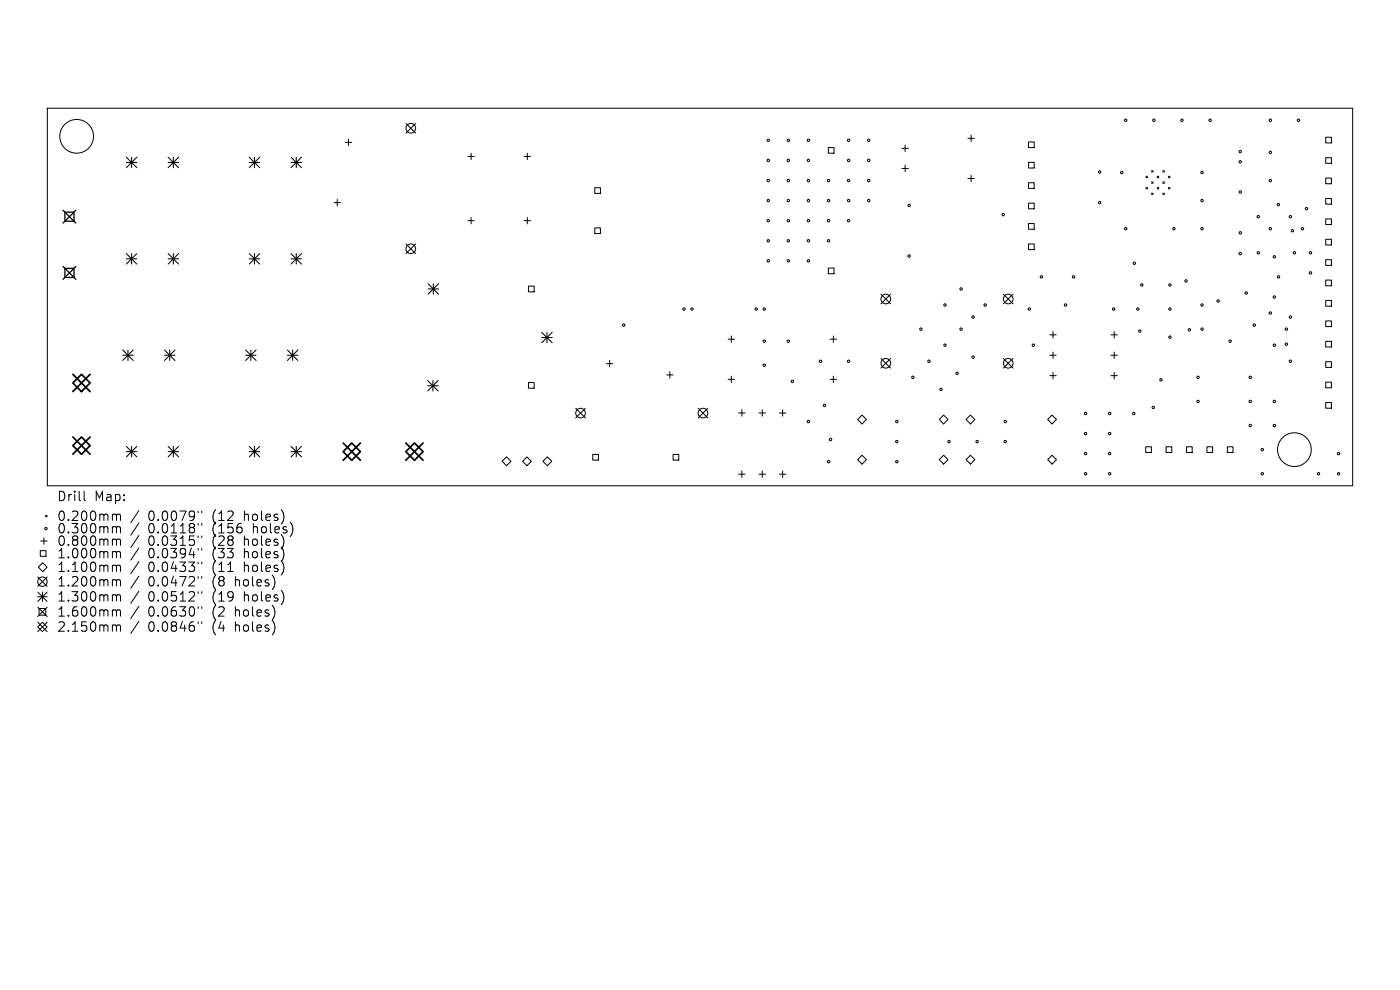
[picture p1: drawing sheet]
<svg xmlns="http://www.w3.org/2000/svg" width="297mm" height="210mm" viewBox="0 0 297 210" stroke-linecap="round" stroke-linejoin="round" font-family="sans-serif">
<defs><g id="words">
<g font-size="2.8">
<text x="12" y="106.6">Drill</text>
<text x="20" y="106.6">Map:</text>
<text x="12" y="110.8">0.200mm</text>
<text x="12" y="113.4">0.300mm</text>
<text x="31.4" y="110.8">0.0079&quot;</text>
<text x="31.4" y="113.4">0.0118&quot;</text>
<text x="45.2" y="110.8">(12</text>
<text x="45.2" y="113.4">(156</text>
<text x="52" y="110.8">holes)</text>
<text x="53.9" y="113.4">holes)</text>
<text x="12" y="116.1">0.800mm</text>
<text x="12" y="118.7">1.000mm</text>
<text x="31.4" y="116.1">0.0315&quot;</text>
<text x="31.4" y="118.7">0.0394&quot;</text>
<text x="45.2" y="116.1">(28</text>
<text x="45.2" y="118.7">(33</text>
<text x="52" y="116.1">holes)</text>
<text x="52" y="118.7">holes)</text>
<text x="12" y="121.6">1.100mm</text>
<text x="12" y="124.7">1.200mm</text>
<text x="31.4" y="121.6">0.0433&quot;</text>
<text x="31.4" y="124.7">0.0472&quot;</text>
<text x="45.2" y="121.6">(11</text>
<text x="45.2" y="124.7">(8</text>
<text x="50.1" y="124.7">holes)</text>
<text x="52" y="121.6">holes)</text>
<text x="12" y="127.9">1.300mm</text>
<text x="12" y="131.1">1.600mm</text>
<text x="31.4" y="127.9">0.0512&quot;</text>
<text x="31.4" y="131.1">0.0630&quot;</text>
<text x="45.2" y="127.9">(19</text>
<text x="45.2" y="131.1">(2</text>
<text x="50.1" y="131.1">holes)</text>
<text x="52" y="127.9">holes)</text>
<text x="12" y="134.3">2.150mm</text>
<text x="31.4" y="134.3">0.0846&quot;</text>
<text x="45.2" y="134.3">(4</text>
<text x="50.1" y="134.3">holes)</text>
</g>
</g></defs>
<g fill="none" stroke="#000" stroke-width=".21">
<path d="M10 23h277v80h-277zM73.2 30.2h1.4M73.9 29.5v1.4M86.1 26.2l2.1 2M88.2 26.2l-2.1 2M99.3 33.2h1.3M99.9 32.5v1.4M111.2 33.2h1.3M111.9 32.5v1.4M126.2 39.8h1.2v1.2h-1.2zM175.7 31.3h1.2v1.2h-1.2zM191.3 31.5h1.4"/>
<path d="M191.3 35.7h1.4M192 30.8v1.4M192 35.1v1.3M205.3 29.3h1.4M205.3 37.9h1.4M206 28.7v1.3M206 37.2v1.3M218.2 30.1h1.2v1.2h-1.2zM218.2 34.4h1.2v1.2h-1.2zM218.2 38.8h1.2v1.2h-1.2zM243.1 37.4l.3 .3M243.1 39.8l.3 .3"/>
<path d="M243.4 37.4l-.3 .3M243.4 39.8l-.3 .3M244.3 38.6l.3 .3M244.3 36.2l.3 .3M244.6 36.2l-.3 .3M244.6 38.6l-.3 .3M245.5 39.8l.3 .3M245.5 37.4l.3 .3M245.8 37.4l-.3 .3M245.8 39.8l-.3 .3M246.7 38.6l.3 .3M246.7 36.2l.3 .3"/>
<path d="M247 36.2l-.3 .3M247 38.6l-.3 .3M247.9 39.8l.3 .3M247.9 37.4l.3 .3M248.2 37.4l-.3 .3M248.2 39.8l-.3 .3M281.2 29.1h1.2v1.2h-1.2zM281.2 33.4h1.2v1.3h-1.2zM281.2 37.8h1.2v1.2h-1.2zM70.9 43h1.3M71.5 42.3v1.4M86.1 51.8l2.1 2"/>
<path d="M88.2 51.8l-2.1 2M99.3 46.8h1.3M99.9 46.1v1.4M111.2 46.8h1.3M111.9 46.1v1.4M126.2 48.3h1.2v1.2h-1.2zM175.7 56.9h1.2v1.2h-1.2zM218.2 43.1h1.2v1.2h-1.2zM218.2 47.4h1.2v1.2h-1.2zM218.2 51.7h1.2v1.3h-1.2zM244.3 41l.3 .3M244.6 41l-.3 .3"/>
<path d="M246.7 41l.3 .3M247 41l-.3 .3M281.2 42.1h1.2v1.2h-1.2zM281.2 46.4h1.2v1.2h-1.2zM281.2 50.8h1.2v1.2h-1.2zM281.2 55.1h1.2v1.2h-1.2zM281.2 59.4h1.2v1.2h-1.2zM112.1 60.7h1.2v1.2h-1.2zM128.6 77.1h1.4M129.3 76.5v1.3M141.4 79.5h1.4M142.1 78.9v1.3"/>
<path d="M154.5 71.9h1.3M155.1 71.3v1.3M155.1 79.8v1.4M176.1 71.9h1.4M176.8 71.3v1.3M176.8 79.8v1.4M186.9 62.4l2 2.1M186.9 76l2 2.1M188.9 62.4l-2 2.1M188.9 76l-2 2.1M212.9 62.4l2 2.1M212.9 76l2 2.1"/>
<path d="M214.9 62.4l-2 2.1M214.9 76l-2 2.1M222.7 71h1.4M222.7 75.4h1.4M222.7 79.7h1.4M223.4 70.3v1.4M223.4 74.7v1.3M223.4 79v1.4M235.7 71h1.4M235.7 75.4h1.4M235.7 79.7h1.4M236.4 70.3v1.4"/>
<path d="M236.4 74.7v1.3M236.4 79v1.4M281.2 63.7h1.2v1.3h-1.2zM281.2 68.1h1.2v1.2h-1.2zM281.2 72.4h1.2v1.2h-1.2zM281.2 76.7h1.2v1.2h-1.2zM106.5 97.9l1-1 .9 1-.9 .9zM110.9 97.9l.9-1 .9 1-.9 .9zM112.1 81.1h1.2v1.2h-1.2zM115.2 97.9l.9-1 1 1-1 .9zM122.1 86.6l2.1 2M124.2 86.6l-2.1 2"/>
<path d="M125.7 96.4h1.3v1.2h-1.3zM142.8 96.4h1.2v1.2h-1.2zM148.1 86.6l2.1 2M150.2 86.6l-2.1 2M154.5 80.5h1.3M156.7 87.6h1.4M157.4 86.9v1.4M157.4 99.9v1.4M161 87.6h1.4M161.7 86.9v1.4M161.7 99.9v1.4M165.4 87.6h1.3"/>
<path d="M166 86.9v1.4M166 99.9v1.4M176.1 80.5h1.4M181.9 89l1-.9 .9 .9-.9 .9zM181.9 97.5l1-.9 .9 .9-.9 .9zM199.2 89l1-.9 .9 .9-.9 .9zM199.2 97.5l1-.9 .9 .9-.9 .9zM205.9 88.1l.9 .9-.9 .9-1-.9zM205.9 96.6l.9 .9-.9 .9-1-.9zM222.3 89l.9-.9 .9 .9-.9 .9zM222.3 97.5l.9-.9 .9 .9-.9 .9zM243.1 94.8h1.2v1.2h-1.2z"/>
<path d="M247.4 94.8h1.2v1.2h-1.2zM251.7 94.8h1.2v1.2h-1.2zM256 94.8h1.2v1.2h-1.2zM260.4 94.8h1.2v1.2h-1.2zM281.2 81.1h1.2v1.2h-1.2zM281.2 85.4h1.2v1.2h-1.2zM8.5 116.8h1.3v1.2h-1.3zM8.6 114.8h1.4M9.3 114.1v1.4M9.7 109.3l.3 .4M10 109.3l-.3 .4M17.8 104.2v1.7l.3 .3"/>
<path d="M24.1 109.1h.3l.3 .3M24.1 111.7l.5 .1 .1 .2M24.1 114.4h.3l.3 .2M24.1 117h.3l.3 .3M24.1 119.9h.3l.3 .3M24.7 109.4l.3-.3 .5 .1 .1 1.2M24.7 109.4v1M24.7 112v1M24.7 114.6v1.1M24.7 117.3v1M24.7 112l.3-.3 .5 .1 .1 1.2M24.7 114.6l.3-.2h.5l.1 1.3"/>
<path d="M24.7 117.3l.3-.3 .5 .1 .1 1.2M29.5 108.3l-1.7 2.6M29.5 111l-1.7 2.5M29.5 113.6l-1.7 2.6M29.5 116.2l-1.7 2.6M29.5 119.1l-1.7 2.6M42 108.4v.4M42 111v.4M42 113.7v.4M42 116.3v.4M42 119.2v.4M42.8 108.4v.4"/>
<path d="M42.8 111v.4M42.8 113.7v.4M42.8 116.3v.4M42.8 119.2v.4M156.7 100.6h1.4M161 100.6h1.4M165.4 100.6h1.3M8 122.4l2 2M8 125.6l2 2M8 126.6h2M8 128.8l2 2M8 132l2 2"/>
<path d="M8.1 120.3l1-.9 .9 .9-.9 1zM8.3 129.1h1.4v1.4h-1.4zM9 132l1 1-1 1-1-1zM9 125.6v2M10 122.4l-2 2M10 125.6l-2 2M10 128.8l-2 2M10 132l-2 2M24.1 123h.3l.3 .3M24.1 126.2h.3l.3 .3M24.1 129.4h.3l.3 .3M24.1 132.6h.3l.3 .3"/>
<path d="M24.7 120.2v1M24.7 123.3v1M24.7 126.5v1M24.7 129.7v1M24.7 132.9v1M24.7 120.2l.3-.3 .5 .1 .1 1.2M24.7 123.3l.3-.3 .5 .1 .1 1.2M24.7 126.5l.3-.3 .5 .1 .1 1.2M24.7 129.7l.3-.3 .5 .1 .1 1.2M24.7 132.9l.3-.3 .5 .1 .1 1.2M29.5 122.2l-1.7 2.6M29.5 125.4l-1.7 2.6"/>
<path d="M29.5 128.6l-1.7 2.6M29.5 131.8l-1.7 2.6M42 122.3v.4M42 125.5v.4M42 128.7v.4M42 131.9v.4M42.8 122.3v.4M42.8 125.5v.4M42.8 128.7v.4M42.8 131.9v.4"/>
<circle cx="16.3" cy="28.9" r="3.6"/>
<circle cx="87.2" cy="27.2" r="1.02"/>
<circle cx="163" cy="29.8" r=".26"/>
<circle cx="163" cy="38.3" r=".26"/>
<circle cx="163" cy="34" r=".26"/>
<circle cx="167.2" cy="29.8" r=".26"/>
<circle cx="167.2" cy="38.3" r=".26"/>
<circle cx="167.2" cy="34" r=".26"/>
<circle cx="171.5" cy="29.8" r=".26"/>
<circle cx="171.5" cy="38.3" r=".26"/>
<circle cx="171.5" cy="34" r=".26"/>
<circle cx="175.8" cy="38.3" r=".26"/>
<circle cx="180" cy="29.8" r=".26"/>
<circle cx="180" cy="38.3" r=".26"/>
<circle cx="180" cy="34" r=".26"/>
<circle cx="184.3" cy="29.8" r=".26"/>
<circle cx="184.3" cy="38.3" r=".26"/>
<circle cx="184.3" cy="34" r=".26"/>
<circle cx="233.3" cy="36.5" r=".26"/>
<circle cx="238" cy="36.6" r=".26"/>
<circle cx="238.8" cy="25.5" r=".26"/>
<circle cx="244.8" cy="25.5" r=".26"/>
<circle cx="250.7" cy="25.5" r=".26"/>
<circle cx="255" cy="36.6" r=".26"/>
<circle cx="256.7" cy="25.5" r=".26"/>
<circle cx="263.1" cy="34.3" r=".26"/>
<circle cx="263.1" cy="32.2" r=".26"/>
<circle cx="269.5" cy="38.3" r=".26"/>
<circle cx="269.5" cy="25.5" r=".26"/>
<circle cx="269.5" cy="32.3" r=".26"/>
<circle cx="275.5" cy="25.5" r=".26"/>
<circle cx="87.2" cy="52.8" r="1.02"/>
<circle cx="163" cy="42.6" r=".26"/>
<circle cx="163" cy="55.3" r=".26"/>
<circle cx="163" cy="51.1" r=".26"/>
<circle cx="163" cy="46.8" r=".26"/>
<circle cx="167.2" cy="42.6" r=".26"/>
<circle cx="167.2" cy="55.3" r=".26"/>
<circle cx="167.2" cy="51.1" r=".26"/>
<circle cx="167.2" cy="46.8" r=".26"/>
<circle cx="171.5" cy="42.6" r=".26"/>
<circle cx="171.5" cy="55.3" r=".26"/>
<circle cx="171.5" cy="51.1" r=".26"/>
<circle cx="171.5" cy="46.8" r=".26"/>
<circle cx="175.8" cy="42.6" r=".26"/>
<circle cx="175.8" cy="51.1" r=".26"/>
<circle cx="175.8" cy="46.8" r=".26"/>
<circle cx="180" cy="42.6" r=".26"/>
<circle cx="180" cy="46.8" r=".26"/>
<circle cx="184.3" cy="42.6" r=".26"/>
<circle cx="192.9" cy="43.6" r=".26"/>
<circle cx="192.9" cy="54.3" r=".26"/>
<circle cx="212.8" cy="45.5" r=".26"/>
<circle cx="220.9" cy="58.7" r=".26"/>
<circle cx="227.7" cy="58.7" r=".26"/>
<circle cx="233.3" cy="43" r=".26"/>
<circle cx="238.8" cy="48.5" r=".26"/>
<circle cx="240.6" cy="55.8" r=".26"/>
<circle cx="249" cy="48.5" r=".26"/>
<circle cx="251.6" cy="59.6" r=".26"/>
<circle cx="255" cy="48.5" r=".26"/>
<circle cx="255" cy="42.6" r=".26"/>
<circle cx="263.1" cy="53.8" r=".26"/>
<circle cx="263.1" cy="40.7" r=".26"/>
<circle cx="263.1" cy="49.4" r=".26"/>
<circle cx="266.9" cy="46" r=".26"/>
<circle cx="266.9" cy="53.6" r=".26"/>
<circle cx="269.5" cy="48.5" r=".26"/>
<circle cx="270.3" cy="54.5" r=".26"/>
<circle cx="271.2" cy="43.4" r=".26"/>
<circle cx="271.2" cy="58.7" r=".26"/>
<circle cx="273.8" cy="46" r=".26"/>
<circle cx="274.2" cy="48.9" r=".26"/>
<circle cx="274.6" cy="53.6" r=".26"/>
<circle cx="276.3" cy="48.5" r=".26"/>
<circle cx="277.2" cy="44.3" r=".26"/>
<circle cx="278" cy="53.6" r=".26"/>
<circle cx="278" cy="57.9" r=".26"/>
<circle cx="132.3" cy="69" r=".26"/>
<circle cx="145.1" cy="65.6" r=".26"/>
<circle cx="146.8" cy="65.6" r=".26"/>
<circle cx="160.4" cy="65.6" r=".26"/>
<circle cx="162.1" cy="77.5" r=".26"/>
<circle cx="162.1" cy="72.4" r=".26"/>
<circle cx="162.1" cy="65.6" r=".26"/>
<circle cx="167.2" cy="72.4" r=".26"/>
<circle cx="174.1" cy="76.6" r=".26"/>
<circle cx="180" cy="76.6" r=".26"/>
<circle cx="187.9" cy="63.4" r="1.02"/>
<circle cx="187.9" cy="77.1" r="1.02"/>
<circle cx="195.4" cy="69.8" r=".26"/>
<circle cx="197.1" cy="76.6" r=".26"/>
<circle cx="200.5" cy="64.7" r=".26"/>
<circle cx="200.5" cy="73.2" r=".26"/>
<circle cx="203" cy="79.2" r=".26"/>
<circle cx="203.9" cy="61.3" r=".26"/>
<circle cx="203.9" cy="69.8" r=".26"/>
<circle cx="206.4" cy="75.8" r=".26"/>
<circle cx="206.4" cy="67.3" r=".26"/>
<circle cx="209" cy="64.7" r=".26"/>
<circle cx="213.9" cy="63.4" r="1.02"/>
<circle cx="213.9" cy="77.1" r="1.02"/>
<circle cx="218.4" cy="65.6" r=".26"/>
<circle cx="219.2" cy="73.2" r=".26"/>
<circle cx="226" cy="64.7" r=".26"/>
<circle cx="236.3" cy="65.6" r=".26"/>
<circle cx="241.4" cy="65.6" r=".26"/>
<circle cx="241.8" cy="70.2" r=".26"/>
<circle cx="242.2" cy="60.4" r=".26"/>
<circle cx="248.2" cy="71.5" r=".26"/>
<circle cx="248.2" cy="65.6" r=".26"/>
<circle cx="248.2" cy="60.4" r=".26"/>
<circle cx="252.3" cy="70" r=".26"/>
<circle cx="255" cy="64.7" r=".26"/>
<circle cx="255" cy="69.8" r=".26"/>
<circle cx="258.4" cy="63.9" r=".26"/>
<circle cx="261" cy="72.4" r=".26"/>
<circle cx="264.4" cy="62.1" r=".26"/>
<circle cx="266.1" cy="69" r=".26"/>
<circle cx="269.5" cy="66.4" r=".26"/>
<circle cx="270.3" cy="73.2" r=".26"/>
<circle cx="270.3" cy="63" r=".26"/>
<circle cx="272.9" cy="73" r=".26"/>
<circle cx="272.9" cy="69.8" r=".26"/>
<circle cx="273.8" cy="67.3" r=".26"/>
<circle cx="273.8" cy="76.6" r=".26"/>
<circle cx="123.2" cy="87.6" r="1.02"/>
<circle cx="149.1" cy="87.6" r="1.02"/>
<circle cx="168.1" cy="80.9" r=".26"/>
<circle cx="171.5" cy="89.4" r=".26"/>
<circle cx="174.9" cy="86" r=".26"/>
<circle cx="175.8" cy="97.9" r=".26"/>
<circle cx="176.2" cy="93.3" r=".26"/>
<circle cx="190.3" cy="97.9" r=".26"/>
<circle cx="190.3" cy="93.7" r=".26"/>
<circle cx="190.3" cy="89.4" r=".26"/>
<circle cx="193.7" cy="80" r=".26"/>
<circle cx="199.6" cy="82.6" r=".26"/>
<circle cx="201.3" cy="93.7" r=".26"/>
<circle cx="207.3" cy="93.7" r=".26"/>
<circle cx="213.3" cy="93.7" r=".26"/>
<circle cx="213.3" cy="89.4" r=".26"/>
<circle cx="230.3" cy="96.2" r=".26"/>
<circle cx="230.3" cy="87.7" r=".26"/>
<circle cx="230.3" cy="92" r=".26"/>
<circle cx="235.4" cy="96.2" r=".26"/>
<circle cx="235.4" cy="87.7" r=".26"/>
<circle cx="235.4" cy="92" r=".26"/>
<circle cx="240.5" cy="87.7" r=".26"/>
<circle cx="244.7" cy="86.4" r=".26"/>
<circle cx="246.3" cy="80.6" r=".26"/>
<circle cx="254.2" cy="85.2" r=".26"/>
<circle cx="254.2" cy="80" r=".26"/>
<circle cx="265.2" cy="85.2" r=".26"/>
<circle cx="265.2" cy="90.3" r=".26"/>
<circle cx="265.2" cy="80" r=".26"/>
<circle cx="267.8" cy="95.4" r=".26"/>
<circle cx="270.3" cy="90.3" r=".26"/>
<circle cx="270.3" cy="85.2" r=".26"/>
<circle cx="274.6" cy="95.4" r="3.6"/>
<circle cx="284" cy="96.2" r=".26"/>
<circle cx="9.7" cy="112.1" r=".26"/>
<circle cx="230.3" cy="100.5" r=".26"/>
<circle cx="235.4" cy="100.5" r=".26"/>
<circle cx="267.8" cy="100.5" r=".26"/>
<circle cx="279.7" cy="100.5" r=".26"/>
<circle cx="284" cy="100.5" r=".26"/>
<circle cx="9" cy="123.4" r="1"/>
</g>
<g fill="none" stroke="#000" stroke-width=".22">
<path d="M26.8 33.4l2.2 2.2M26.8 34.5h2.2M27.9 33.4v2.2M29 33.4l-2.2 2.2M35.7 34.5h2.2M35.7 33.4l2.2 2.2M36.8 33.4v2.2M37.9 33.4l-2.2 2.2M52.9 34.5h2.2M52.9 33.4l2.2 2.2M54 33.4v2.2M55.1 33.4l-2.2 2.2"/>
<path d="M61.7 34.5h2.3M61.7 33.4l2.3 2.2M62.8 33.4v2.2M64 33.4l-2.3 2.2M26.8 53.8l2.2 2.2M26.8 54.9h2.2M27.9 53.8v2.2M29 53.8l-2.2 2.2M35.7 54.9h2.2M35.7 53.8l2.2 2.2M36.8 53.8v2.2M37.9 53.8l-2.2 2.2"/>
<path d="M52.9 54.9h2.2M52.9 53.8l2.2 2.2M54 53.8v2.2M55.1 53.8l-2.2 2.2M61.7 54.9h2.3M61.7 53.8l2.3 2.2M62.8 53.8v2.2M64 53.8l-2.3 2.2M26 74.2l2.3 2.3M26 75.4h2.3M27.1 74.2v2.3M28.3 74.2l-2.3 2.3"/>
<path d="M34.9 75.4h2.2M34.9 74.2l2.2 2.3M36 74.2v2.3M37.1 74.2l-2.2 2.3M52.1 75.4h2.2M52.1 74.2l2.2 2.3M53.2 74.2v2.3M54.3 74.2l-2.2 2.3M61 75.4h2.2M61 74.2l2.2 2.3M62.1 74.2v2.3M63.2 74.2l-2.2 2.3"/>
<path d="M90.8 60.2l2.2 2.2M90.8 61.3h2.2M91.9 60.2v2.2M93 60.2l-2.2 2.2M114.9 70.5l2.2 2.2M114.9 71.6h2.2M116 70.5v2.2M117.1 70.5l-2.2 2.2M26.8 94.7l2.2 2.2M26.8 95.8h2.2M27.9 94.7v2.2M29 94.7l-2.2 2.2"/>
<path d="M35.7 95.8h2.2M35.7 94.7l2.2 2.2M36.8 94.7v2.2M37.9 94.7l-2.2 2.2M52.9 95.8h2.2M52.9 94.7l2.2 2.2M54 94.7v2.2M55.1 94.7l-2.2 2.2M61.7 95.8h2.3M61.7 94.7l2.3 2.2M62.8 94.7v2.2M64 94.7l-2.3 2.2"/>
<path d="M90.7 80.7l2.2 2.2M90.7 81.8h2.2M91.8 80.7v2.2M92.9 80.7l-2.2 2.2"/>
</g>
<path d="M13.4 44.6l2.7 2.7M13.4 56.5l2.7 2.8M13.8 45h1.9v1.9h-1.9zM13.8 56.9h1.9v2h-1.9zM16.1 44.6l-2.7 2.7M16.1 56.5l-2.7 2.8" fill="none" stroke="#000" stroke-width=".27"/>
<path d="M15.5 79.4l3.6 3.7M19.1 79.4l-3.6 3.7M15.5 81.2l1.8-1.8 1.8 1.8-1.8 1.9zM15.5 92.7l3.6 3.7M17.3 92.7l1.8 1.8-1.8 1.9-1.8-1.9zM19.1 92.7l-3.6 3.7M72.8 95.8l1.8-1.8 1.9 1.8-1.9 1.8zM72.8 94l3.7 3.6M76.5 94l-3.7 3.6M86.1 95.8l1.8-1.8 1.9 1.8-1.9 1.8zM86.1 94l3.7 3.6M89.8 94l-3.7 3.6" fill="none" stroke="#000" stroke-width=".37"/>
<use href="#words"/>
</svg>
